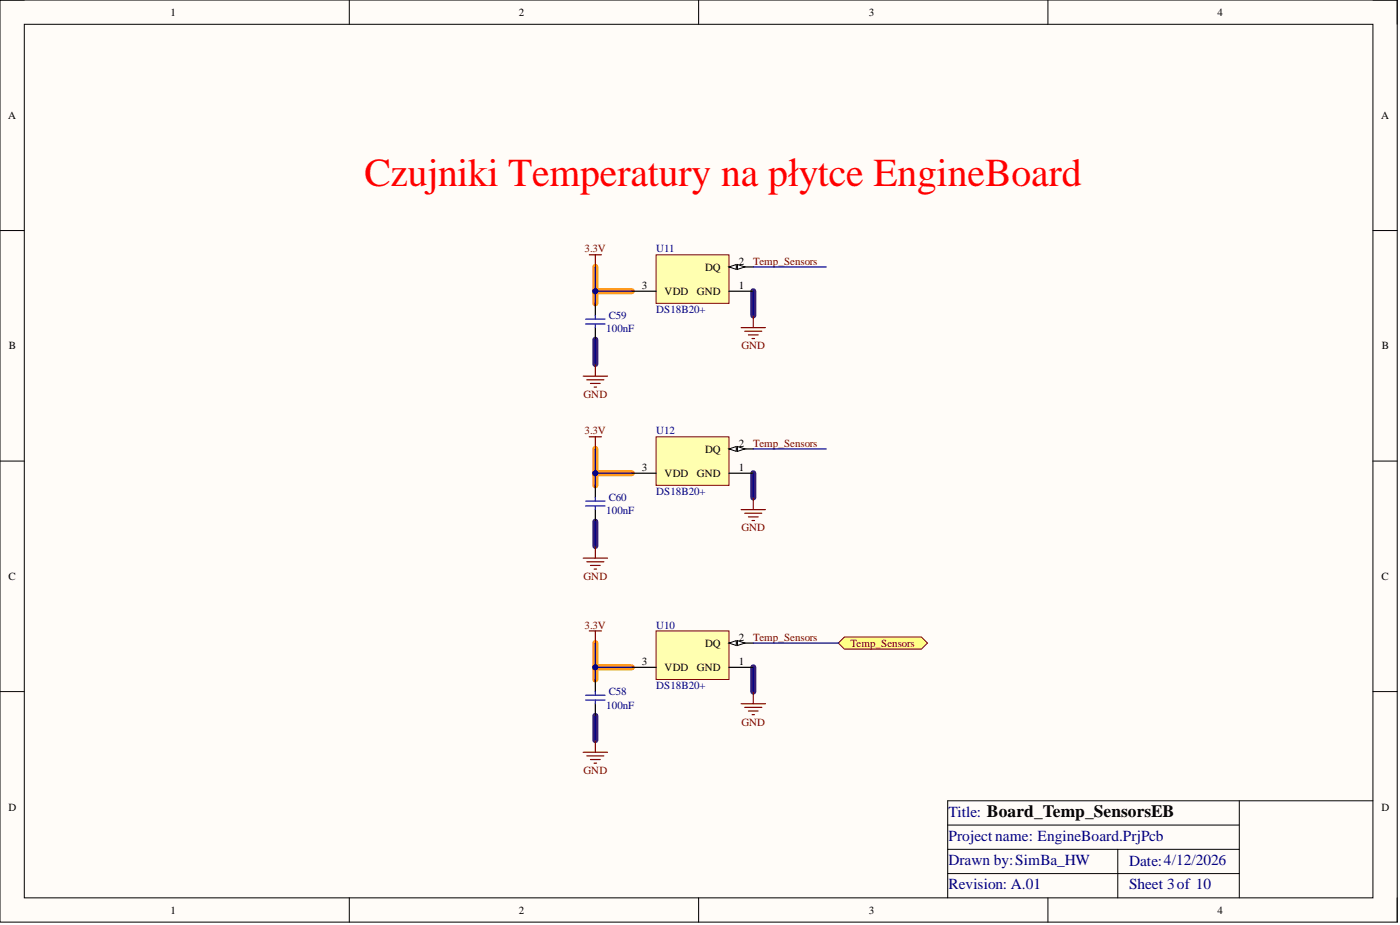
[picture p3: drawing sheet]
<svg xmlns="http://www.w3.org/2000/svg" width="292mm" height="193mm" viewBox="0 0 292 193" stroke-linecap="round" stroke-linejoin="round" font-family="sans-serif">
<defs><g id="words">
<text font-size="8.3" fill="#f00" x="76" y="38.7">Czujniki Temperatury na płytce EngineBoard</text>
<g font-size="3.2" fill="#000080">
<text x="197.9" y="170.5">Title: Board_Temp_SensorsEB</text>
<text x="197.9" y="175.5">Projectname: EngineBoard.PrjPcb</text>
<text x="197.9" y="180.5">Drawn by:SimBa_HW</text>
<text x="197.9" y="185.5">Revision: A.01</text>
<text x="235.6" y="180.6">Date:4/12/2026</text>
<text x="235.6" y="185.5">Sheet 3of 10</text>
</g>
<g font-size="2.3">
<text x="35.6" y="3.3">1</text>
<text x="108.2" y="3.3">2</text>
<text x="181.3" y="3.3">3</text>
<text x="254" y="3.3">4</text>
<text x="1.7" y="24.8">A</text>
<text x="288.1" y="24.8">A</text>
<text x="147.1" y="56.5">DQ</text>
<text x="154.1" y="55.2">2</text>
<text x="133.9" y="60.2">3</text>
<text x="138.7" y="61.5">VDD</text>
<text x="145.4" y="61.5">GND</text>
<text x="154.1" y="60.2">1</text>
<text x="1.9" y="72.9">B</text>
<text x="288.3" y="72.9">B</text>
<text x="147.1" y="94.4">DQ</text>
<text x="154.1" y="93.2">2</text>
<text x="133.9" y="98.2">3</text>
<text x="138.7" y="99.5">VDD</text>
<text x="145.4" y="99.5">GND</text>
<text x="154.1" y="98.2">1</text>
<text x="1.8" y="121">C</text>
<text x="288.2" y="121">C</text>
<text x="147.1" y="134.9">DQ</text>
<text x="154.1" y="133.6">2</text>
<text x="133.9" y="138.7">3</text>
<text x="138.7" y="140">VDD</text>
<text x="145.4" y="140">GND</text>
<text x="154.1" y="138.7">1</text>
<text x="1.8" y="169.1">D</text>
<text x="288.2" y="169.1">D</text>
<text x="35.6" y="190.6">1</text>
<text x="108.2" y="190.6">2</text>
<text x="181.3" y="190.6">3</text>
<text x="254" y="190.6">4</text>
</g>
<g font-size="2.3" fill="#800000">
<text x="121.9" y="52.7">3.3V</text>
<text x="157.2" y="55.2">Temp_Sensors</text>
<text x="154.7" y="72.9">GND</text>
<text x="121.8" y="83">GND</text>
<text x="121.9" y="90.6">3.3V</text>
<text x="157.2" y="93.2">Temp_Sensors</text>
<text x="154.7" y="110.9">GND</text>
<text x="121.8" y="121">GND</text>
<text x="121.9" y="131.1">3.3V</text>
<text x="157.2" y="133.6">Temp_Sensors</text>
<text x="177.4" y="134.9">Temp_Sensors</text>
<text x="154.7" y="151.4">GND</text>
<text x="121.8" y="161.5">GND</text>
</g>
<g font-size="2.3" fill="#000080">
<text x="136.9" y="52.7">U11</text>
<text x="136.9" y="65.3">DS18B20+</text>
<text x="126.5" y="69.4">100nF</text>
<text x="127" y="66.6">C59</text>
<text x="136.9" y="90.6">U12</text>
<text x="126.5" y="107.3">100nF</text>
<text x="127" y="104.5">C60</text>
<text x="136.9" y="103.3">DS18B20+</text>
<text x="136.9" y="131.1">U10</text>
<text x="136.9" y="143.8">DS18B20+</text>
<text x="126.5" y="147.8">100nF</text>
<text x="127" y="145">C58</text>
</g>
</g></defs>
<path d="M0 0h291.5v192.4h-291.5z" fill-rule="evenodd" fill="#fffcf8"/>
<path d="M0 0h291.5v192.4h-291.5z" fill="none" stroke="#000" stroke-width=".21"/>
<path d="M5.1 5.1h281.4v182.2h-281.4z" fill-rule="evenodd" fill="#fffcf8"/>
<g fill="none" stroke="#000" stroke-width=".21">
<path d="M0 0h5.1M5.1 5.1h281.4v182.2h-281.4zM72.9 0v5.1M145.8 0v5.1M218.6 0v5.1M286.5 0h5v5.1M0 48.1h5.1M286.5 48.1h5M0 96.2h5.1M286.5 96.2h5M0 144.3h5.1M286.5 144.3h5"/>
<path d="M197.7 172.1h60.9M197.7 177.2h60.9M233.2 177.2v10.1M258.6 167.1v20.2M286.5 167.1h-88.8v20.2M72.9 187.3v5.1M145.8 187.3v5.1M197.7 182.2h60.9M218.6 187.3v5.1M291.5 187.3v5.1"/>
</g>
<path d="M124.2 55.7v7.6M124.2 60.8h7.6M124.2 93.7v7.6M124.2 98.7h7.6M124.2 134.2v7.5M124.2 139.2h7.6" fill="none" stroke="#f90" stroke-width="1.3"/>
<path d="M124.2 70.9v5M157.2 60.8v5M157.2 98.7v5.1M124.2 108.8v5.1M157.2 139.2v5.1M124.2 149.3v5.1" fill="none" stroke="#351c75" stroke-width="1.3"/>
<path d="M136.9 131.6h15.2v10.1h-15.2z" fill-rule="evenodd" fill="#ffffb0"/>
<path d="M136.9 131.6h15.2v10.1h-15.2z" fill="none" stroke="#800000" stroke-width=".21"/>
<path d="M152.1 134.2h5.1" fill="none" stroke="#000" stroke-width=".25"/>
<path d="M152.1 134.2l1.5-.6v1.1z" fill="#f8fcff"/>
<path d="M152.1 134.2l1.5-.6v1.1z" fill="none" stroke="#000" stroke-width=".21"/>
<path d="M153.9 133.6l1.5 .6-1.5 .5z" fill="#f8fcff"/>
<path d="M153.9 133.6l1.5 .6-1.5 .5z" fill="none" stroke="#000" stroke-width=".21"/>
<path d="M131.8 139.2h5.1M152.1 139.2h5.1M124.2 141.7v2.6M124.2 146.8v2.5" fill="none" stroke="#000" stroke-width=".25"/>
<path d="M122.9 131.6h2.6M124.2 131.6v2.6M121.7 156.9h5M122.4 157.7h3.6M123.2 158.5h2M124 159.2h.5M124.2 154.4v2.5M154.6 146.8h5.1M155.4 147.6h3.5M156.2 148.3h2M156.9 149.1h.5M157.2 144.3v2.5" fill="none" stroke="#800000" stroke-width=".25"/>
<path d="M122.2 145h4M122.2 146.1h4M124.2 144.3v.7M124.2 146.1v.7" fill="none" stroke="#00f" stroke-width=".25"/>
<path d="M136.9 53.2h15.2v10.1h-15.2z" fill-rule="evenodd" fill="#ffffb0"/>
<path d="M136.9 53.2h15.2v10.1h-15.2z" fill="none" stroke="#800000" stroke-width=".21"/>
<path d="M152.1 55.7h5.1" fill="none" stroke="#000" stroke-width=".25"/>
<path d="M152.1 55.7l1.5-.5v1z" fill="#f8fcff"/>
<path d="M152.1 55.7l1.5-.5v1z" fill="none" stroke="#000" stroke-width=".21"/>
<path d="M153.9 55.2l1.5 .5-1.5 .5z" fill="#f8fcff"/>
<path d="M153.9 55.2l1.5 .5-1.5 .5z" fill="none" stroke="#000" stroke-width=".21"/>
<path d="M124.2 63.3v2.5M124.2 68.3v2.6M131.8 60.8h5.1M152.1 60.8h5.1" fill="none" stroke="#000" stroke-width=".25"/>
<path d="M122.9 53.2h2.6M124.2 53.2v2.5M121.7 78.5h5M122.4 79.2h3.6M123.2 80h2M124.2 75.9v2.6M154.6 68.3h5.1M155.4 69.1h3.5M156.2 69.9h2M156.9 70.6h.5M157.2 65.8v2.5M124 80.7h.5" fill="none" stroke="#800000" stroke-width=".25"/>
<path d="M122.2 66.6h4M122.2 67.6h4M124.2 65.8v.8M124.2 67.6v.7" fill="none" stroke="#00f" stroke-width=".25"/>
<path d="M136.9 91.1h15.2v10.2h-15.2z" fill-rule="evenodd" fill="#ffffb0"/>
<path d="M136.9 91.1h15.2v10.2h-15.2z" fill="none" stroke="#800000" stroke-width=".21"/>
<path d="M152.1 93.7h5.1" fill="none" stroke="#000" stroke-width=".25"/>
<path d="M152.1 93.7l1.5-.5v1z" fill="#f8fcff"/>
<path d="M152.1 93.7l1.5-.5v1z" fill="none" stroke="#000" stroke-width=".21"/>
<path d="M153.9 93.2l1.5 .5-1.5 .5z" fill="#f8fcff"/>
<path d="M153.9 93.2l1.5 .5-1.5 .5z" fill="none" stroke="#000" stroke-width=".21"/>
<path d="M131.8 98.7h5.1M152.1 98.7h5.1M124.2 101.3v2.5M124.2 106.3v2.5" fill="none" stroke="#000" stroke-width=".25"/>
<path d="M122.9 91.1h2.6M124.2 91.1v2.6M121.7 116.4h5M122.4 117.2h3.6M123.2 118h2M124 118.7h.5M124.2 113.9v2.5M154.6 106.3h5.1M155.4 107.1h3.5M156.2 107.8h2M156.9 108.6h.5M157.2 103.8v2.5" fill="none" stroke="#800000" stroke-width=".25"/>
<path d="M122.2 104.5h4M122.2 105.6h4M124.2 103.8v.7M124.2 105.6v.7" fill="none" stroke="#00f" stroke-width=".25"/>
<path d="M174.9 134.2l1.3-1.3h16l1.3 1.3-1.3 1.2h-16z" fill-rule="evenodd" fill="#ffff80"/>
<path d="M174.9 134.2l1.3-1.3h16l1.3 1.3-1.3 1.2h-16z" fill="none" stroke="#800000" stroke-width=".21"/>
<path d="M124.2 134.2v7.5" fill="none" stroke="#000080" stroke-width=".25"/>
<circle cx="124.2" cy="139.2" r=".51" fill="#000080"/>
<circle cx="124.2" cy="139.2" r=".51" fill="none" stroke="#000080" stroke-width=".21"/>
<path d="M124.2 139.2h7.6M124.2 149.3v5.1" fill="none" stroke="#000080" stroke-width=".25"/>
<circle cx="124.2" cy="139.2" r=".51" fill="#000080"/>
<circle cx="124.2" cy="139.2" r=".51" fill="none" stroke="#000080" stroke-width=".21"/>
<path d="M124.2 55.7v7.6M157.2 139.2v5.1" fill="none" stroke="#000080" stroke-width=".25"/>
<circle cx="124.2" cy="60.8" r=".51" fill="#000080"/>
<circle cx="124.2" cy="60.8" r=".51" fill="none" stroke="#000080" stroke-width=".21"/>
<path d="M124.2 70.9v5M124.2 60.8h7.6" fill="none" stroke="#000080" stroke-width=".25"/>
<circle cx="124.2" cy="60.8" r=".51" fill="#000080"/>
<circle cx="124.2" cy="60.8" r=".51" fill="none" stroke="#000080" stroke-width=".21"/>
<path d="M157.2 60.8v5M124.2 93.7v7.6" fill="none" stroke="#000080" stroke-width=".25"/>
<circle cx="124.2" cy="98.7" r=".51" fill="#000080"/>
<circle cx="124.2" cy="98.7" r=".51" fill="none" stroke="#000080" stroke-width=".21"/>
<path d="M124.2 98.7h7.6M124.2 108.8v5.1" fill="none" stroke="#000080" stroke-width=".25"/>
<circle cx="124.2" cy="98.7" r=".51" fill="#000080"/>
<circle cx="124.2" cy="98.7" r=".51" fill="none" stroke="#000080" stroke-width=".21"/>
<path d="M157.2 55.7h15.2M157.2 98.7v5.1M157.2 93.7h15.2M157.2 134.2h17.7" fill="none" stroke="#000080" stroke-width=".25"/>
<use href="#words"/>
</svg>
